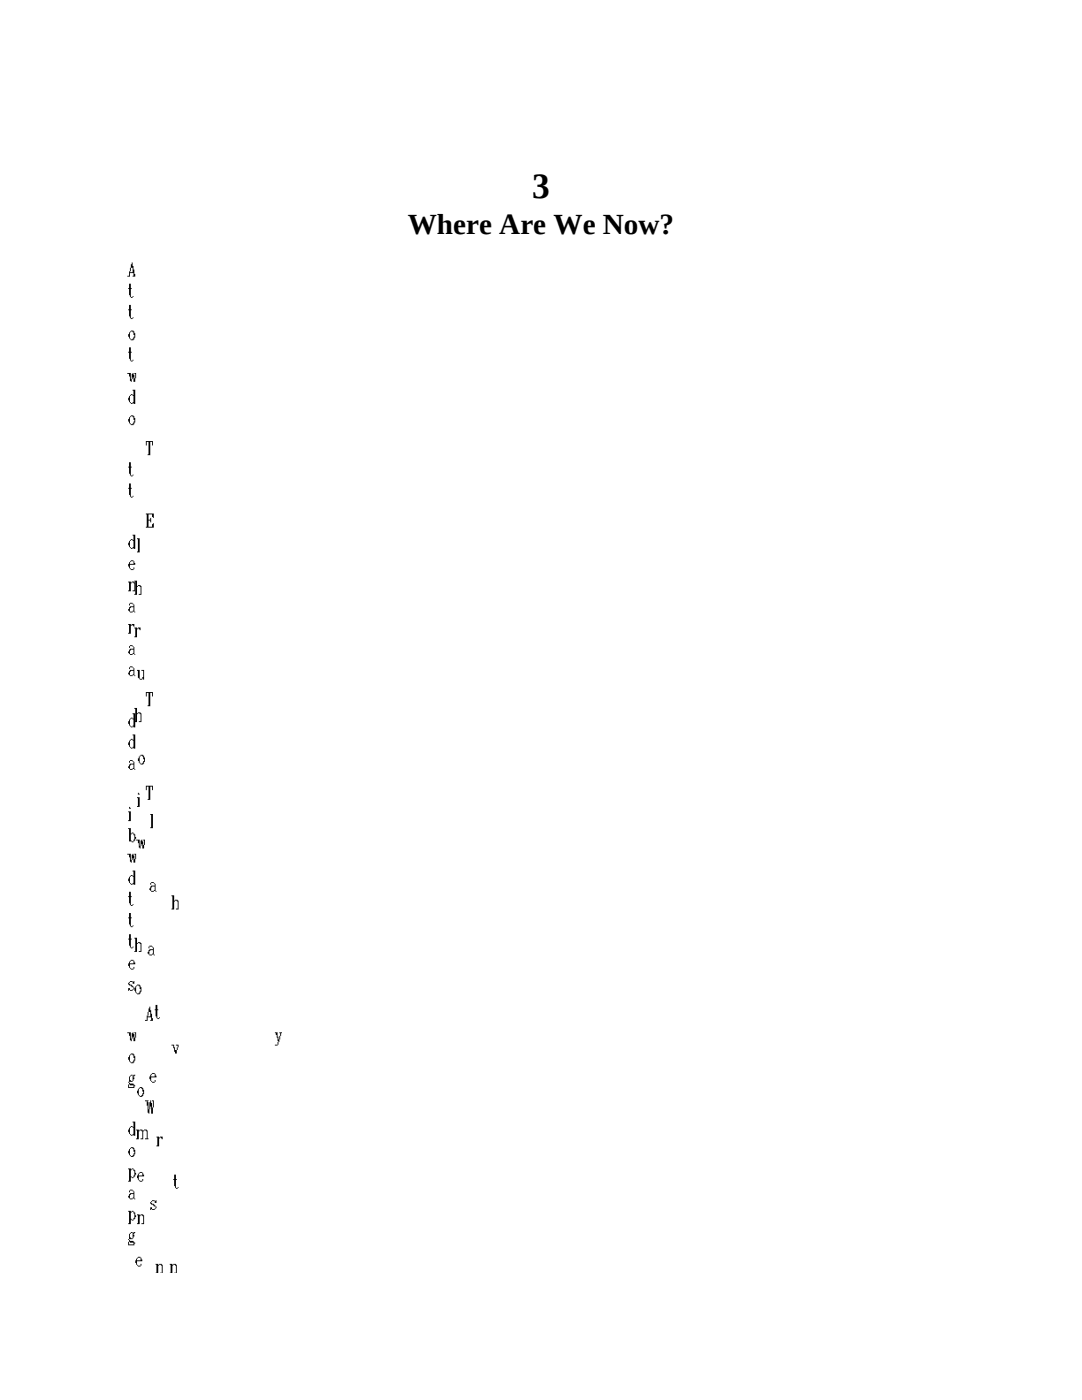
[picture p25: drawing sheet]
<svg xmlns="http://www.w3.org/2000/svg" width="216mm" height="279mm" viewBox="0 0 216 279" stroke-linecap="round" stroke-linejoin="round" font-family="sans-serif">
<defs><g id="words">
<text font-size="7.1" x="106.2" y="39.5">3</text>
<text font-size="5.8" x="81.4" y="46.7">Where Are We Now?</text>
</g></defs>
<g fill="#000">
<path d="M25.8 56.6h.3v.9h.2v.2h-.2v1.6h.4v.1h-.4v-.1h-.2v-.4h-.1v-1.2h-.2v-.2h.2zM26.5 59.1h.1v.2h-.1zM26.8 115.9h.5v1h.2v.2h-.2v1.6h-.5v-.2h.2v-2.4h-.2zM27.5 116.8h.5v.1h.2v1.8h-.5v-.2h.3v-1.4h-.1v-.2h-.4zM30.2 176h.5l.2 .4h.1v1.4h.2v.2h-.2v-.2h-.3v.2h-.5v-.2h.5v-.2h.2v-.7h-.6v.2h-.1v.7l-.4-.2v-.3h.2v-.4h.2v-.2h.7v-.3h-.2v-.2h-.5v.4h-.2v-.4h.2zM34.7 234.4h.4v.9h.2v.2h-.2v1.6h.4v.1h-.4v-.1h-.2v-.4h-.2v-1.2h-.1v-.2h.1zM35.5 236.9h.1v.2h-.1zM47.8 254h.9zM48.7 254h.7zM49.2 254h.4zM57.3 254h1.4zM58.4 254h.2zM80.6 254h1.4zM94.7 254h.7zM95.4 254h.6zM110.2 254h1.5zM111.3 254h.2zM145.9 254h.5zM165.5 254h.3zM165.3 254h.5zM185.4 254h1zM186.3 254h.5z"/>
<path d="M26.3 52.4h.2v.7h.1v.7h.2v.9h.2v.5h-.5v-.2h.1v-.5h-.7v.7h-.5v-.2h.4v-.8h.1v.1h.6v-.9h-.4v.8h-.2v-.8h.2v-.7h.2zM27.3 107.4h.6v2.8h-.6v-.1h.2v-2.5h-.2zM30 162.5h.5v2.8h-.5v-.2h.2v-2.5h-.2zM38.5 254h.8zM39.3 254h.2zM44.6 254h.7zM45.3 254h.7zM52.6 254h1.4zM53.6 254h.2zM73 254h1.4zM85.5 254h.8zM86.3 254h.5zM99.5 254h1.4zM100.5 254h.2zM115 254h1.4zM132.3 254h.9zM133.2 254h.1zM170.7 254h.9zM171.6 254h.2z"/>
<path d="M25.4 74.4h.7v1.3h.2v.5l-.4-.2v-.9h-.1v-.5h-.4zM26.5 74.4h.1v.4h.2l.2 1.4h-.4v-.9h-.1v.4h-.2v-1.1h.2zM26.8 74.4h.4v1.1h-.2v-.9h-.2zM28 150.6h.6v.2h.2v.4h.1v.8h-.1v.4h-.2v.2h-.6v-.2h.4v-.2h.2v-.3h.2v-.4h-.2v-.5h-.2v-.2h-.4v.2h-.1v1.2h.1v.2l-.3-.2v-.3h-.2v-.6h.2v-.3l.3-.2zM31.2 226.8h.6v.2h.1v.2h-.1v1.6h-.6v-.2h.2v-1.6h-.2zM31.9 226.8h.6v.6l-.6-.4zM36.3 254h.6zM42.9 254h.8zM42.3 254h.9zM59.3 254h.5zM69.3 254h1.4zM81.1 254h1.4zM94.7 254h1.4zM95.6 254h.5zM110.1 254h1.2zM110.1 254h.3zM145 254h.9zM145.9 254h.1zM164.4 254h1.4z"/>
<path d="M25.8 60.9h.3v.8h.2v.2h-.2v1.6h.4v.2h-.4v-.2h-.2v-.4h-.1v-1.2h-.2v-.2h.2zM26.5 63.3h.1v.2h-.1zM26.8 125.2h.5v.2h.2v.2h-.2v1.6h-.5v-.2h.2v-1.6h-.2zM27.5 125.2h.5v.6l-.5-.4zM29.8 188.7h.5v.2l.4 .2v1.4h.2v.2h-.2v-.2h-.4v.2h-.5v-.2h.5v-.2h.2v-.7h-.5v.2h-.2v.7l-.3-.2v-.3h.1v-.4h.2v-.2h.7v-.3h-.2v-.2h-.5v.4h-.2v-.4h.2zM33.9 252.2h.5v.2h.2v.2h-.2v1.4h-.5h.1v-1.6h-.1zM34.6 252.2h.5v.2h.2v1.6h-.6h.4v-1.4h-.2v-.2h-.3zM40 254h1.3zM40 254h.4zM47.6 254h.9zM56.3 254h1.4zM66.7 254h.7zM67.4 254h.5zM78.5 254h.7zM79.2 254h.9zM80.1 254h.9zM109.2 254h1zM110.1 254h.5zM127 254h1.2zM127 254h.4zM167 254h.4zM166.9 254h.5zM188.4 254h.7zM189.1 254h.7z"/>
<path d="M25.8 69.3h.3v.9h.2v.2h-.2v1.6h.4v.1h-.4v-.1h-.2v-.4h-.1v-1.2h-.2v-.2h.2zM26.5 71.8h.1v.2h-.1zM26.8 141.3h.5v1h.2v.2h-.2v1.6h-.5v-.2h.2v-2.4h-.2zM27.5 142.2h.5v.1h.2v1.8h-.5v-.2h.3v-1.4h-.1v-.2h-.4zM30.3 214.1h.6v.2h.1v.4h.2v.3h-1v.7h.1v.2h.6v.2h-.6v-.2l-.3-.2v-.3h-.2v-.6h.2v-.3h.2v.3h.7v-.5h-.6v.2h-.1zM30.9 215.5h.1v.4h-.1zM40.4 254h1.1zM41.1 254h.9zM48.3 254h.4zM48.2 254h.5zM56.8 254h1.2zM57.9 254h.1zM67 254h.9zM67.9 254h.2zM78.5 254h1.1zM79.4 254h.5zM91.7 254h.7zM92.4 254h.6zM106.4 254h1.4zM107.4 254h.2zM140.2 254h.6zM158.8 254h1.4zM179 254h1.4z"/>
<path d="M26.1 66h.5v.1h.2v.4h.2v.9h-.2v.3h-.2v.2h-.5v-.2h.4v-.1h.1v-.4h.2v-.3h-.2v-.6h-.1v-.2h-.4v.2h-.2v1.3h.2v.1l-.3-.1v-.4h-.2v-.5h.2v-.4l.3-.2zM27.3 133.7h.6v1.8h.5v.1h-.5v-.1l-.4-.2v-1.4h-.2zM28.2 133.7h.6v1.9l-.4-.1v-.4h.2v-1.2h-.4zM31 200.6h.4v.8h.2v.2h-.2v1.6h.4v.2h-.4v-.2h-.2v-.4h-.2v-1.2h-.1v-.2h.1zM31.8 203h.1v.2h-.1zM41.8 254h1.4zM49.7 254h.9zM69.1 254h1.3zM70.2 254h.2zM81.1 254h1.4zM94.9 254h.7zM95.6 254h.7zM110.4 254h.9zM111.3 254h.2zM127.2 254h.7zM127.9 254h.5zM145.3 254h1.5zM165.3 254h.5zM186.3 254h.3z"/>
<path d="M26.5 77.8h.5v2.8h-.4v-.2h-.1v.2h-.4v-.2h.4v-.1h.1v-1.3h-.1v-.2h.1v-.8h-.1zM26.1 78.7h.4v.1h-.4v.2h-.2v1.3h.2v.1h-.2v-.1h-.1v-.4h-.2v-.5h.2v-.4l.3-.2zM27.5 158.2l.4 .2v.2h-.4zM27.3 159.1h.6v1.9h-.6v-.1h.2v-1.6h-.2zM30 239.9h.2l.1-.4h.6v.2l.3-.2v.6h-.3v-.4h-.6v.2h-.1l.1 .3h.4l.2 .4 .3 .2v.3l-.3 .2v.2h-.6v-.2h.6v-.2h.1v-.3h-.3l-.2-.4h-.3v-.2h-.2zM30 240.9h.3v.4h-.1v.2h-.2zM34 254h.9zM34.9 254h.2zM39.3 254h1.4zM46.4 254h.7zM47.1 254h.5zM54.9 254h.8zM55.7 254h.2zM64.7 254h.4zM64.6 254h.5zM75.1 254h1.5zM87.5 254h.7zM88.2 254h.7zM117.1 254h1.4zM134.4 254h.7zM135.1 254h.7zM154 254h.9zM153.5 254h.8z"/>
<path d="M25.8 92.3h.3v.8h.2v.2h-.2v1.6h.4v.2h-.4v-.2h-.2v-.4h-.1v-1.2h-.2v-.2h.2zM26.5 94.7h.1v.2h-.1zM26.8 187.1h.5v1.1h.2v.2h-.2v1.6h-.5v-.2h.2v-2.5h-.2zM27.5 188h.5v.2h.2v1.8h-.5v-.2h.3v-1.4h-.1v-.2h-.4zM29.8 254h1.4zM30.9 254h.1zM34.4 254h.7zM35.1 254h.9zM36 254h.9zM50.8 254h.4zM50.6 254h.6zM60.3 254h.7zM61 254h.7zM84.7 254h.8zM85.5 254h.2zM98.8 254h.7zM99.5 254h.7zM114.7 254h1.4zM115.7 254h.2zM151 254h.9zM170.9 254h1.4z"/>
<path d="M25.8 96.5h.3v.9h.2v.1h-.2v1.6h.4v.2h-.4v-.2h-.2v-.3h-.1v-1.3h-.2v-.1h.2zM26.5 99h.1v.1h-.1zM27.3 196.5h.6v.2h.1v.3h.2v.9h-.2v.4h-.1v.1h-.6v-.1h.4v-.2h.2v-.4h.1v-.3h-.1v-.6h-.2v-.1h-.4v.1h-.1v1.3h.1v.2l-.3-.2v-.4h-.2v-.5h.2v-.4h.2zM34.2 254h1.3zM34.2 254h.4zM40.2 254h.4zM40 254h.6zM46.7 254h.6zM54.3 254h1.4zM55.4 254h.2zM63.5 254h.7zM64.2 254h.7zM74.4 254h1.3zM75.5 254h.2zM87 254h1.4zM88 254h.2zM116.6 254h.9zM117.5 254h.2zM133.3 254h.8zM134.1 254h.7zM151.9 254h1.4zM152.9 254h.2z"/>
<path d="M26.1 82.9h.5v.2h.2v.3h.2v.9h-.2v.4h-.2v.1h-.5v-.1h.4v-.2h.1v-.4h.2v-.3h-.2v-.5h-.1v-.2h-.4v.2h-.2v1.2h.2v.2l-.3-.2v-.4h-.2v-.5h.2v-.3l.3-.2zM27.2 167.6h.7v1.2h.1v.5l-.3-.1v-.9h-.2v-.6h-.3zM28 167.7l.4-.1v.3h.2l.2 1.4h-.4v-.8h-.2v.3h-.2zM28.6 167.6h.3v1h-.1v-.9h-.2zM31 252.2h.6v.2h.2v.2h-.2v1.4h-.6h.2v-1.6h-.2zM31.8 252.2h.5v.2h.2v1.6h-.6h.4v-1.4h-.2v-.2h-.3zM43.4 254h.7zM44.1 254h.5zM51.7 254h1.4zM52.7 254h.2zM61.6 254h1.4zM73.2 254h.5zM85.9 254h.4zM85.7 254h.6zM99.1 254h.9zM100 254h.2zM113.8 254h.9zM114.7 254h.5zM130.2 254h.3z"/>
<path d="M29.1 88h1.4v.9h-.2v-.7h-.3v2.6h-.5v-.1h.1v-2.5h-.3v.7h-.2zM34.2 178.7h.5v1h.2v.2h-.2v1.6h-.5v-.2h.2v-2.4h-.2zM34.9 179.6h.6v.1h.1v1.8h-.5v-.2h.4v-1.4h-.2v-.2h-.4zM41.1 254h1.4zM42.2 254h.1zM59.4 254h1.1zM60.1 254h.9zM71.1 254h1.4zM84.7 254h.3zM84.5 254h.5zM98.8 254h.7zM99.5 254h.7zM132.3 254h1.4zM151.5 254h.9z"/>
<path d="M25.6 116.1h.5v.1h.2v.2h-.2v1.6h-.5v-.2h.2v-1.6h-.2zM26.3 116.1h.5v.1h.2v1.8h-.5v-.2h.3v-1.4h-.2v-.2h-.3zM27.5 234.2h.2v.4h.7v-.5h-.5v.1h-.2v-.1h.2v-.2h.5v.2h.2l.2 .7h-1.1v.7h.2v.2h.5v.1h-.5v-.1l-.4-.2v-.4h-.2v-.5h.2zM28.4 235.3h.2v.4h-.2zM30.5 254h.9zM31.4 254h.7zM31.9 254h.4zM36 254h1.2zM36 254h.3zM50.8 254h1.1zM51.5 254h.9zM60.7 254h.7zM61.4 254h.5zM72 254h1.4zM85 254h1.4zM99.7 254h.7zM100.4 254h.5zM115.7 254h1.4zM133.5 254h.7zM134.2 254h.9zM135.1 254h.9zM154.2 254h1.2zM154.2 254h.3z"/>
<path d="M26.1 111.8h.5v.2h.2v.4h.2v.3h-1.1v.7h.2v.2h.5v.2h-.5v-.2l-.3-.2v-.3h-.2v-.6h.2v-.3h.1v.3h.7v-.5h-.5v.2h-.2zM26.6 113.2h.2v.4h-.2zM27.2 225.4h.5v.2h.2v.2h-.2v1.6h-.5v-.2h.1v-1.6h-.1zM27.9 225.4h.5v.2h.4v.2h-.2v1.6h-.6v-.2h.4v-1.4h-.2v-.2h-.3zM28.8 225.4h.5v.2h.2v1.6h.1v.2h-.7v-.2h.4v-1.4h-.2v-.2h-.3zM31.6 254h1zM32.3 254h.9zM37.7 254h.9zM38.6 254h.2zM45.2 254h.8zM46 254h.6zM65.1 254h.9zM64.6 254h.8zM76.7 254h.7zM77.4 254h.6zM90.3 254h1.4zM105.7 254h.7zM106.4 254h.8zM107.2 254h.9zM123.8 254h1.4zM143.9 254h.4zM143.9 254h.4zM186.8 254h.9zM187.7 254h.2z"/>
<path d="M26.5 106.7h.5v2.8h-.4v-.1h-.1v.1h-.4v-.1h.4v-.2h.1v-1.3h-.1v-.1h.1v-.9h-.1zM25.8 107.9h.1l.2-.3h.4v.2h-.4v.1h-.2v1.3h.2v.2h-.2v-.2h-.1v-.4h-.2v-.5h.2zM27.9 217h.5v.1h.2v.4h.2v.9h-.2v.3h-.2v.2h-.5v-.2h.3v-.2h.2v-.3h.2v-.4h-.2v-.5h-.2v-.2h-.3v.2h-.2v1.2h.2v.2l-.4-.2v-.3h-.2v-.5h.2v-.4h.2zM30.9 254h1.4zM36 254h.7zM36.7 254h.9zM37.6 254h.9zM43.9 254h1.4zM53.6 254h1.3zM53.6 254h.4zM77.3 254h.8zM78.1 254h.2zM91 254h.7zM91.7 254h.7zM106.5 254h1.4zM123.8 254h.9zM124.7 254h.2zM162.3 254h1zM163 254h.9zM184 254h.7zM184.7 254h.5z"/>
<path d="M29.1 102.5h1.6v.9l-.4-.2v-.5h-.7v1h.4v-.3h.2v.8h-.2v-.3h-.4v1.2h.7v-.5l.4-.2v.9h-1.6v-.2h.2v-2.4h-.2zM34.2 208.5h.5l.2 1h.4v.8h-.4v-.4h-.2v-.7h-.1v-.5h-.4zM35.1 208.5h.5l-.1 1h-.2v-.5h.2v-.3h-.4zM41.3 254h1.4zM42.3 254h.2zM49.7 254h.7zM50.4 254h.6zM59.6 254h.9zM60.5 254h.5zM84.5 254h.9zM84 254h.8zM98.6 254h1.4zM115 254h.9zM115.9 254h.5zM133.2 254h.3zM172.2 254h1.4zM173.2 254h.2z"/>
<path d="M25.6 124.5h.5v.2h.2v.2h-.2v1.6h-.5v-.2h.2v-1.6h-.2zM26.3 124.5h.5v.6l-.3-.2zM27.5 250.8h.5v.2h.2v.4h.2v.3h-1.1v.7h.2v.2h.5v.2h-.5l-.2-.4h-.1v-.3h-.2v-.6h.2v-.3h.1v.3h.7v-.5h-.5v.2h-.2zM28 252.2h.2v.4h-.2zM30 254h1.2zM30 254h.3zM34.4 254h.9zM35.3 254h.2zM40 254h.7zM40.7 254h.6zM47.3 254h.3zM47.1 254h.5zM55 254h1.3zM56.1 254h.2zM64.6 254h.8zM65.4 254h.2zM75.5 254h.3zM75.3 254h.5zM87 254h1.4zM100.4 254h.7zM101.1 254h.7zM115.5 254h1.3zM115.5 254h.4zM150.1 254h.9zM151 254h.2zM169.3 254h.7zM170 254h.7zM190.3 254h.2z"/>
<path d="M25.8 120.5h.1v-.2h.6l.1 .3h.2v1.5h.2v.1h-.2v-.1h-.3v.1h-.6v-.1h.6v-.2h.1v-.7h-.5v.2h-.2v.7l-.3-.2v-.4h.2v-.3h.1v-.2h.7v-.4h-.1v-.1h-.6v.3h-.1zM27.3 242.4h.6v.1h.1v.2h-.1v1.6h-.6v-.2h.2v-1.6h-.2zM28 242.4h.6v.1h.2v1.8h-.6v-.2h.4v-1.4h-.2v-.2h-.4zM31.4 254h.9zM30.9 254h.9zM42.9 254h.7zM43.6 254h.5zM51 254h1.4zM52 254h.2zM60.7 254h1.2zM61.7 254h.2zM72 254h1.4zM85 254h1.4zM99.7 254h.7zM100.4 254h.7zM116.2 254h.4zM116.1 254h.5zM133.3 254h1.3zM152.2 254h1.4zM153.3 254h.2z"/>
<path d="M25.8 128.9h.1v-.1h.6l.1 .3h.2v1.4h.2v.2h-.2v-.2h-.3v.2h-.6v-.2h.6v-.1h.1v-.8h-.5v.2h-.2v.7l-.3-.1v-.4h.2v-.4h.1v-.1h.7v-.4h-.1v-.2h-.6v.4h-.1zM27.3 254h.7zM28 254h.8zM31.4 254h.9zM30.9 254h.9zM42.9 254h1.4zM51.3 254h1.1zM52.2 254h.5zM61.6 254h.7zM62.3 254h.5zM86.3 254h.5zM100.4 254h.3zM100.2 254h.5zM115 254h.9zM130.9 254h1.4zM131.9 254h.2zM148.5 254h1.6zM167.9 254h1.3zM167.9 254h.4zM188.9 254h1.1zM189.8 254h.5z"/>
<path d="M25.8 133.2h.1v-.2h.6l.1 .3h.2v1.5h.2v.1h-.2v-.1h-.3v.1h-.6v-.1h.6v-.2h.1v-.7h-.5v.2h-.2v.7l-.3-.2v-.4h.2v-.3h.1v-.2h.7v-.4h-.1v-.1h-.6v.3h-.1zM27.3 254h.9zM28.2 254h.2zM30.3 254h.9zM31.2 254h.2zM34.6 254h1.4zM40.6 254h1.2zM41.6 254h.2zM48.2 254h1.4zM49 254h.6zM57.7 254h.3z"/>
<path d="M29.1 138.1h1.4v.9h-.2v-.7h-.3v2.6h-.5v-.1h.1v-2.5h-.3v.7h-.2zM34.2 254h1.4zM49.4 254h.7zM50.1 254h.9zM51 254h.9zM60.5 254h1.4zM73.4 254h.7zM74.1 254h.7zM88 254h.9zM88.9 254h.5zM104.4 254h.4zM139.9 254h.9zM140.8 254h.1zM159.6 254h.7zM160.3 254h.7zM181.3 254h.4zM181.2 254h.5z"/>
<path d="M25.8 151.9h.1v-.2h.6l.1 .3h.2v1.5h.2v.1h-.2v-.1h-.3v.1h-.6v-.1h.6v-.2h.1v-.7h-.5v.2h-.2v.7l-.3-.2v-.4h.2v-.3h.1v-.2h.7v-.4h-.1v-.1h-.6v.3h-.1zM27.3 254h.7zM28 254h.6zM30.5 254h1.4zM31.6 254h.2zM41.5 254h1.4zM42.5 254h.2zM49.2 254h1.4zM50.1 254h.5zM58.7 254h1.1zM59.4 254h.9zM70 254h1.4zM83.1 254h1.2zM83.1 254h.3zM97.5 254h1.5zM98.6 254h.2zM114.1 254h.9zM113.6 254h.9zM131.6 254h.3zM170 254h1.6z"/>
<path d="M26.5 142.3h.5v2.9h-.4v-.2h-.1v.2h-.4v-.2h.4v-.2h.1v-1.2h-.1v-.2h.1v-.9h-.1zM26.1 143.2h.4v.2h-.4v.2h-.2v1.2h.2v.2h-.2v-.2h-.1v-.3h-.2v-.6h.2v-.3h.1zM27.5 254h.4zM27.3 254h.6zM30 254h1.2zM30 254h.3zM34 254h1.3zM34 254h.4zM39.5 254h1.4zM46.7 254h.6zM54.7 254h1zM55.6 254h.5zM64.6 254h1.4zM65.6 254h.2zM75.8 254h1.3zM75.8 254h.4zM102.8 254h.4zM102.7 254h.5zM117.7 254h.7zM118.4 254h.7zM134.4 254h.9zM135.3 254h.2zM152.4 254h1.4z"/>
<path d="M26.5 146.6h.5v2.8h-.4v-.2h-.1v.2h-.4v-.2h.4v-.2h.1v-1.2h-.1v-.2h.1v-.8h-.1zM25.8 147.8l.3-.2v-.1h.4v.1h-.4v.2h-.2v1.2h.2v.2h-.2v-.2h-.1v-.3h-.2v-.5h.2zM27.5 254h.4zM27.3 254h.6zM30 254h1.2zM30 254h.3zM34 254h1.1zM34.7 254h.9zM39.9 254h.5zM46.6 254h1.4zM55 254h.9zM55.9 254h.5zM65.1 254h1.4zM66.1 254h.2zM77.3 254h.8zM76.7 254h.9zM105.1 254h.4zM105 254h.5zM120.6 254h.8zM121.4 254h.7zM157 254h1.2zM157 254h.3zM177.3 254h.7zM178 254h.7z"/>
<path d="M29.1 156.8h1.4v.9h-.2v-.7h-.3v2.6h-.5v-.1h.1v-2.5h-.3v.7h-.2zM34.2 254h.7zM34.9 254h.7zM41.1 254h1.4zM49.7 254h.7zM50.4 254h.8zM60.1 254h1.5zM61 254h.6zM72.3 254h.9zM85.5 254h1.1zM86.4 254h.6zM100.5 254h.6zM116.4 254h.5zM133.2 254h.9zM134.1 254h.5zM151.7 254h.3z"/>
<path d="M25.4 170.4h.7v1.2h.2v.6l-.4-.2v-.9h-.1v-.5h-.4zM26.3 170.6l.3-.2v.3h.2l.2 1.5h-.4v-.9h-.1v.3h-.2zM26.8 170.4h.4v1h-.2v-.8h-.2zM27.5 254h.7zM28.2 254h.7zM31.2 254h1.4zM36.7 254h.9zM37.6 254h.1zM51.5 254h1.4zM61.4 254h1zM62.1 254h.9zM73 254h1.1zM73.7 254h.9zM86.4 254h1.4zM87.5 254h.2zM101.4 254h1.4zM118.2 254h.7zM118.9 254h.5zM136.3 254h1.3zM136.3 254h.4zM176.9 254h.9zM177.8 254h.2z"/>
<path d="M25.6 165.3h.5v1h.2v.2h-.2v1.2h.2v.2h.3v.2h-.3v-.2h-.5v-2.4h-.2zM26.3 166.2h.3v.1l.4 .2v.5h.2v.4h-.2v.3h-.2v.2h-.2v-.3h.2v-.9h-.2v-.4h-.3zM27.3 254h1.5zM28.4 254h.2zM35.3 254h.9zM36.2 254h.7zM36.7 254h.3zM42.3 254h.4zM42.2 254h.5zM49.7 254h.6zM58.2 254h.5zM67.7 254h.4zM67.6 254h.5zM77.8 254h.7zM78.5 254h.7zM89.8 254h1.4zM118.4 254h.8zM119.2 254h.2zM134.6 254h1.4zM172 254h1.2zM172 254h.3z"/>
<path d="M25.8 161l.3 .2v.2h-.3zM25.6 161.9h.5v2h-.5v-.2h.2v-1.6h-.2zM26.5 254h1.2zM26.5 254h.3zM32.5 254h1.4zM37.9 254h.7zM38.6 254h.7zM45.2 254h.5zM53.3 254h.9zM54.2 254h.5zM74.1 254h1zM74.8 254h.9zM87 254h1.4zM101.6 254h.7zM102.3 254h.5zM117.7 254h.8zM118.5 254h.2zM153.6 254h1.4zM174.1 254h.9z"/>
<path d="M25.8 178h.3v.9h.2v.1h-.2v1.6h.4v.2h-.4v-.2h-.2v-.3h-.1v-1.3h-.2v-.1h.2zM26.5 180.4h.1v.2h-.1zM26.8 254h.7zM27.5 254h.7zM29.8 254h1.4zM30.9 254h.1zM40.4 254h1.1zM41.1 254h.9zM48.3 254h.4zM48.2 254h.5zM56.8 254h.7zM57.5 254h.5zM66.9 254h.8zM67.7 254h.2zM78.1 254h.7zM78.8 254h.8zM105.7 254h1.2zM106.7 254h.2zM121.7 254h1.4zM139.5 254h.7zM140.2 254h.7zM159.1 254h1.4zM180.4 254h.6z"/>
<path d="M26.5 173.7h.5v2.9h-.4v-.2h-.1v.2h-.4v-.2h.4v-.2h.1v-1.2h-.1v-.2h.1v-.9h-.1zM26.1 174.6h.4v.2h-.4v.2h-.2v1.2h.2v.2h-.2v-.2h-.1v-.3h-.2v-.6h.2v-.3l.3-.2zM27.3 254h1.5zM30.9 254h.7zM31.6 254h.5zM35.8 254h1.4zM36.7 254h.5zM50.6 254h1.1zM51.3 254h.9zM60.7 254h.3zM60.5 254h.5zM71.3 254h.7zM72 254h.5zM83.4 254h.9zM84.3 254h.2zM96.8 254h.7zM97.5 254h.7zM128.6 254h1.2zM129.6 254h.2zM146.8 254h1.4zM166.7 254h.7zM167.4 254h.7zM188.4 254h1.4z"/>
<path d="M25.8 182.2h.3v.9h.2v.2h-.2v1.6h.4v.1h-.4v-.1h-.2v-.4h-.1v-1.2h-.2v-.2h.2zM26.5 184.7h.1v.2h-.1zM26.8 254h.7zM27.5 254h.7zM30 254h.3zM29.8 254h.5zM33.7 254h1.2zM33.7 254h.3zM45.7 254h1zM46.4 254h.9zM54.3 254h.4zM54.2 254h.5zM63.5 254h.7zM64.2 254h.5zM74.3 254h.8zM75.1 254h.2zM86.3 254h.7zM87 254h.7zM115.2 254h1.2zM116.2 254h.2zM131.9 254h1.4zM150.5 254h.7zM151.2 254h.7zM170.7 254h1.5z"/>
<path d="M25.8 186.4h.3v.9h.2v.2h-.2v1.6h.4v.2h-.4v-.2h-.2v-.4h-.1v-1.2h-.2v-.2h.2zM26.5 188.9h.1v.2h-.1zM26.8 254h1.4zM34.2 254h.9zM35.1 254h.2zM39.9 254h.7zM40.6 254h.7zM47.3 254h1.4zM48.3 254h.2zM66.7 254h1zM67.4 254h.9zM78.8 254h.8zM79.6 254h.5zM92.6 254h.4zM92.4 254h.6zM106.9 254h.7zM107.6 254h.9zM108.5 254h.9zM124.2 254h1.4zM143.2 254h.7zM143.9 254h.6zM164.2 254h.9zM163.7 254h.9zM186.1 254h.3zM185.9 254h.5z"/>
<path d="M25.6 196.1h.2l.1-.3h.6v.2l.3-.2v.5h-.3v-.3h-.6v.1h-.1l.1 .4h.4l.2 .3 .3 .2v.4h-.2l-.1 .3h-.6v-.1h.6v-.2h.1v-.4h-.3l-.2-.3h-.3v-.2h-.2zM25.6 197.2h.3v.4h-.1v.1h-.2zM27 254h1.4zM34.7 254h.9zM35.6 254h.2zM40.6 254h.7zM41.3 254h.7zM48.2 254h1.4zM57.5 254h.9zM58.4 254h.2zM80.1 254h.9zM81 254h.1zM93.3 254h.7zM94 254h.7zM108.3 254h1.4zM109.4 254h.1zM124.9 254h.9zM125.8 254h.5zM162.6 254h1.3zM163.7 254h.2zM183.8 254h1.4z"/>
<path d="M26.1 191.6h.5v.1h.2v.4h.2v.3h-1.1v.7h.2v.2h.5v.2h-.5v-.2l-.3-.2v-.3h-.2v-.5h.2v-.4h.1v.4h.7v-.6h-.5v.2h-.2zM26.6 193h.2v.3h-.2zM27.2 254h1.4zM28 254h.6zM30.5 254h.9zM31.4 254h.2zM35.1 254h1.4zM36.2 254h.1zM41.3 254h.7zM42 254h.7zM49.7 254h.9zM49.2 254h.9zM59.1 254h.3zM58.9 254h.5zM69.5 254h.7zM70.2 254h.7zM81.8 254h1.5zM111.1 254h.9zM112 254h.2zM127.7 254h.7zM128.4 254h.7zM146 254h1.5zM147.1 254h.2zM187.3 254h1.1zM188 254h.9z"/>
<path d="M25.4 206h.7v1.3h.2v.5l-.4-.2v-.9h-.1v-.5h-.4zM26.3 206.2l.3-.2v.4h.2l.2 1.4h-.4v-.9h-.1v.4h-.2zM26.8 206h.4v1.1h-.2v-.9h-.2zM27.7 254h.3zM27.5 254h.5zM30.3 254h.6zM34 254h.6zM44.6 254h1.3zM45.7 254h.2zM52.2 254h1.4zM61.6 254h.7zM62.3 254h.8zM63.1 254h.9zM73.7 254h1.4zM74.8 254h.2zM102.7 254h.8zM103.5 254h.2zM119.1 254h1.4zM157.3 254h.9zM156.8 254h.9zM178.2 254h1.4z"/>
<path d="M26.1 210.3h.5v.1h.2v.4h.2v.9h-.2v.3h-.2v.2h-.5v-.2h.4v-.2h.1v-.3h.2v-.4h-.2v-.5h-.1v-.2h-.4v.2h-.2v1.2h.2v.2l-.3-.2v-.3h-.2v-.5h.2v-.4h.1zM27.3 254h.9zM34.4 254h1.1zM35.1 254h.9zM40.6 254h.3zM40.4 254h.5zM47.3 254h.7zM48 254h.5zM55.6 254h.8zM56.4 254h.2zM65.1 254h.7zM65.8 254h.7zM76.6 254h.3zM102.1 254h.9zM103 254h.5zM117.3 254h1.4zM134.2 254h1.1zM135.1 254h.5zM173 254h1.3zM174.1 254h.2z"/>
<path d="M25.8 214.8h.1v.7h.2v.2h.4v-1h-.4v.1h-.2v-.1h.2v-.2h.4v.2h.1v-.2h.4l-.2 .3h-.2v.2h.2l-.2 .7h-.1v.2h-.7l.1 .4h.7v.1l.4 .2v.2h-.2v.3h-1.2v-.7h.2v.6h.8v-.4h-.7v-.2h-.1v-.3h-.2v-.2h.2zM27.2 254h.7zM27.9 254h.5zM30.2 254h1.4zM31.2 254h.2zM34.7 254h1.5zM41.1 254h.9zM42 254h.2zM57.7 254h1.2zM58.7 254h.2zM68.3 254h1.4zM80.6 254h.7zM81.3 254h.7zM94.5 254h1.1zM95.4 254h.6zM110.6 254h.3zM110.4 254h.5zM127 254h1.2zM128.1 254h.1zM145.2 254h.8zM146 254h.2zM164.7 254h.4zM164.6 254h.5zM184.9 254h1.4z"/>
<path d="M28.9 219.6h.7l-.1 .4h.1v1.4h.2v.8l-.3-.1v-1.4h-.2v-.9h-.4zM30 219.6h.2v.5h.1v.9h.2v1.2h-.3v-1.4h-.2v.6h-.2v-1.4h.2zM30.3 219.6h.4v1.4h-.2v-1.2h-.2zM34.6 254h1.4zM35.6 254h.2zM50.1 254h1.4zM60.3 254h.7zM61 254h.6zM72 254h1.4zM73 254h.2zM99.8 254h.7zM100.5 254h.7zM116.2 254h1.5zM134.2 254h.9zM135.1 254h.7zM135.6 254h.4zM176.2 254h.4zM176 254h.6z"/>
<path d="M29.8 200.9h.2v.7h.2v.7h.1v.9h.2v.5h-.5v-.1h.2v-.6h-.7v.7h-.6v-.1h.4v-.9h.2v.1h.5v-.8h-.4v.7h-.1v-.7h.1v-.7h.2zM34.4 254h.7zM35.1 254h.7zM41.5 254h.8zM42.3 254h.6zM50.1 254h1.4zM60.5 254h.7zM61.2 254h.7zM72.7 254h1.4zM73.7 254h.2zM101.6 254h.9zM102.5 254h.2zM118 254h.7zM118.7 254h.7zM136.2 254h1.4zM156.1 254h.9zM157 254h.2z"/>
<path d="M54.9 206h.5v.9h.2v.5h.1v.6h-.1v.5h-.2v.2h-.5v-.2h.5v-.5h.2v-.2h-.2v-.7h-.2v-.5h-.2v-.4h-.1zM55.7 206h.6v.2h-.2v.5h-.2v.7h-.2v-.7h.2v-.5h-.2zM85.7 254h1.4zM118.4 254h1zM119.2 254h.6zM152.8 254h.7zM153.5 254h.5z"/>
<path d="M25.6 233.2h.5v.2h.2v.1h-.2v1.3h.2v.1h.3v.2h-.3v-.2h-.2v.9h-.5v-.1h.2v-2.3h-.2zM26.3 233.2h.3v.2l.4 .1v.6h.2v.3h-.2v.4h-.2v.1h-.2v-.3h.2v-.9h-.2v-.3h-.3zM27.3 254h1.1zM28.2 254h.6zM30.9 254h.9zM31.8 254h.1zM41.8 254h1.4zM49.7 254h.7zM50.4 254h.8zM70.6 254h1.4zM71.6 254h.2zM83.3 254h.7zM84 254h.7zM98.2 254h.9zM97.7 254h.9zM131.6 254h.9zM132.5 254h.1zM150.5 254h1.4z"/>
<path d="M25.9 237.4h.6l.1 .4h.2v1.4h.2v.2h-.2v-.2h-.3v.2h-.6v-.2h.6v-.2h.1v-.7h-.5v.2h-.2v.7l-.3-.2v-.3h.2v-.4h.1v-.2h.7v-.3h-.1v-.2h-.6v.3h-.1v-.3h.1zM27.3 254h.7zM28 254h.8zM31.4 254h.9zM30.9 254h.9zM42.9 254h1zM43.6 254h.8zM51.3 254h.7zM52 254h.6zM61.2 254h1.4zM62.3 254h.1zM72.7 254h1.4zM85.9 254h.9zM86.8 254h.2zM100.4 254h.7zM101.1 254h.7zM116.6 254h1.4zM117.7 254h.1zM134.6 254h.3zM173 254h.9zM173.9 254h.7zM174.4 254h.4z"/>
<path d="M26.1 229h.5v.1h.2v.4h.2v.9h-.2v.3h-.2v.2h-.5v-.2h.4v-.2h.1v-.3h.2v-.4h-.2v-.5h-.1v-.2h-.4v.2h-.2v1.2h.2v.2l-.3-.2v-.3h-.2v-.5h.2v-.4h.1zM27.2 254h1zM28 254h.6zM30.7 254h1.4zM31.8 254h.1zM35.6 254h.7zM36.3 254h.6zM41.8 254h.9zM42.7 254h.7zM43.2 254h.4zM50.3 254h.7zM51 254h.7zM60.3 254h1.4zM61.4 254h.2zM72 254h.5zM84.5 254h.7zM85.2 254h.9zM86.1 254h.9zM100 254h.4zM99.8 254h.6zM116.1 254h.7zM116.8 254h.7zM134.1 254h1.4zM174.6 254h1.1zM175.3 254h.9z"/>
<path d="M26.5 223.8h.5v2.9h-.4v-.2h-.1v.2h-.4v-.2h.4v-.2h.1v-1.2h-.1v-.2h.1v-.9h-.1zM25.8 225.1l.3-.2v-.2h.4v.2h-.4v.2h-.2v1.2h.2v.2h-.2v-.2h-.1v-.3h-.2v-.6h.2zM27.3 254h1.5zM30.9 254h.7zM31.6 254h.5zM35.8 254h1.4zM36.7 254h.5zM42.5 254h.7zM43.2 254h.7zM51 254h1.4zM52 254h.2zM61 254h1.3zM61 254h.4zM72.5 254h1.2zM72.5 254h.3zM85.5 254h.4zM114.3 254h1.4zM131.2 254h.7zM131.9 254h.6zM169.3 254h1.1zM170 254h.9z"/>
<path d="M25.6 241.7h.5v.1h.2v.2h-.2v1.2h.2v.2h.3v.2h-.3v-.2h-.2v.9h-.5v-.2h.2v-2.3h-.2zM26.3 241.7h.3v.1l.4 .2v.5h.2v.4h-.2v.3h-.2v.2h-.2v-.3h.2v-.9h-.2v-.4h-.3zM27.3 254h1.5zM28.4 254h.2zM30.7 254h.7zM31.4 254h.5zM35.5 254h.8zM41.3 254h1.4zM42.3 254h.2zM48.7 254h1.2zM49.7 254h.2zM57.7 254h.9zM58.6 254h.1zM79.6 254h1.4zM93 254h.7zM93.7 254h.5zM108.3 254h.9zM107.8 254h.9zM124.4 254h1.4zM125.4 254h.2zM142.5 254h.7zM143.2 254h.6zM162.3 254h.3z"/>
<path d="M25.9 246.1h.2v-.2h.4v.2h.1v-.2h.4l-.2 .3h-.2v.2h.2l-.2 .7h-.1v.2h-.7l.1 .3h.7l.2 .4h.2v.2h-.2v.3h-1.2v-.7h.2v.6h.8v-.4h-.7v-.2h-.1v-.3h-.2v-.2h.2v-1.1h.1v.7h.2v.2h.4v-1h-.4v.1h-.2zM27.2 254h.7zM27.9 254h.5zM30.2 254h1.4zM31.2 254h.2zM34.7 254h1.5zM41.1 254h.9zM42 254h.2zM57.7 254h1zM58.4 254h.9zM68.4 254h1.4zM81 254h1zM81.8 254h.6zM95.2 254h1.3zM95.2 254h.4zM110.9 254h1.5zM112 254h.2zM146.9 254h1.1zM147.6 254h.9zM167.4 254h1.4zM168.5 254h.1zM189.4 254h.9z"/>
</g>
<use href="#words"/>
</svg>
